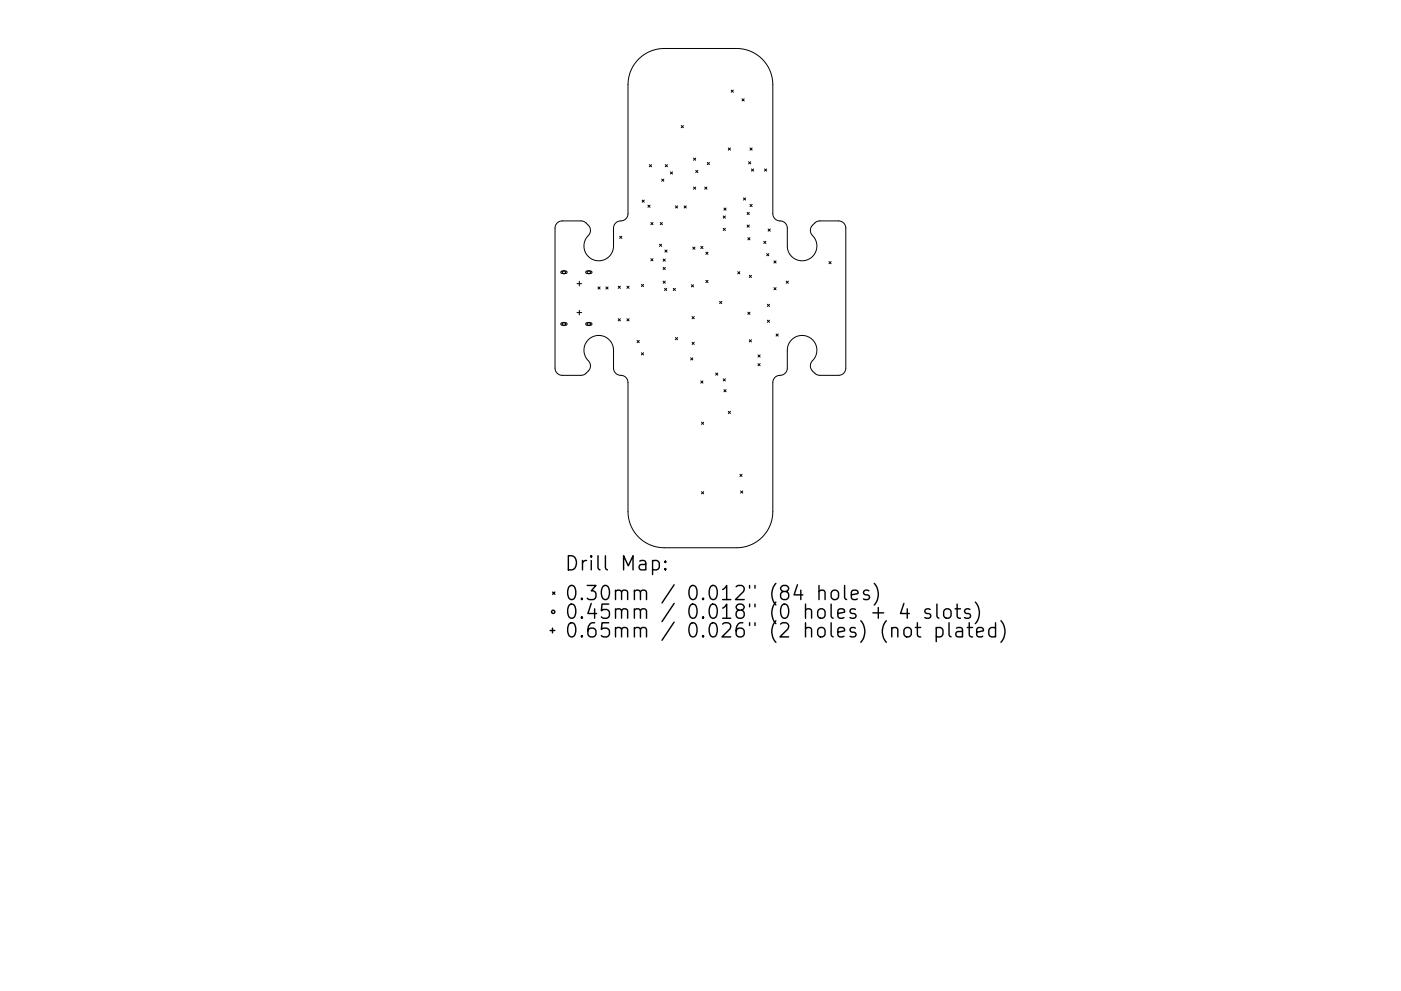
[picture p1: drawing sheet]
<svg xmlns="http://www.w3.org/2000/svg" width="297mm" height="210mm" viewBox="0 0 297 210" stroke-linecap="round" stroke-linejoin="round" font-family="sans-serif">
<defs><g id="words">
<g font-size="4.2">
<text x="119.6" y="121.1">Drill Map:</text>
<text x="119.6" y="127.4">0.30mm / 0.012&quot; (84 holes)</text>
<text x="119.6" y="131.3">0.45mm / 0.018&quot; (0 holes + 4 slots)</text>
<text x="119.6" y="135.3">0.65mm / 0.026&quot; (2 holes) (not plated)</text>
</g>
</g></defs>
<g fill="none" stroke="#000" stroke-width=".21">
<path d="M135.4 12.5a7.7 7.7 0 0 1 5.4-2.2h16a7.7 7.7 0 0 1 7.1 7.7v27.5a1.69 1.69 0 0 0 1.9 1.4l.7 .4 .4 .8v4.1a3.2 3.2 0 0 0 4.6 2.8 3.2 3.2 0 0 0 .5-5.4l-.2-.6 .2-.8 1.2-1.2 .6-.1h4a1.53 1.53 0 0 1 1.5 1.5v29.8a1.53 1.53 0 0 1-1.5 1.4h-4.2l-.7-.2-.6-.7a1.7 1.7 0 0 1 .3-2.6 3.1 3.1 0 0 0-1.6-4.8 3.1 3.1 0 0 0-4.1 3v3.9a1.79 1.79 0 0 1-2 1.5l-.8 .6-.2 .9v27.3a7.7 7.7 0 0 1-7.7 7.7h-16a7.7 7.7 0 0 1-7.1-7.7v-27.5a1.69 1.69 0 0 0-1.9-1.4l-.7-.4-.4-.8v-4.1a3.2 3.2 0 0 0-4.6-2.8 3.2 3.2 0 0 0-.5 5.4l.2 .6-.2 .8-1.2 1.2-.6 .1h-4a1.53 1.53 0 0 1-1.5-1.5v-29.8a1.53 1.53 0 0 1 1.5-1.4h4.2l.7 .2 .6 .7a1.7 1.7 0 0 1-.3 2.6 3.1 3.1 0 0 0 1.6 4.8 3.1 3.1 0 0 0 4.1-3v-3.9a1.69 1.69 0 0 1 1.9-1.5l.9-.6 .2-.9v-27.3a7.7 7.7 0 0 1 2.3-5.5zM155 19.1l.5 .5M155.5 19.1l-.5 .5M137.7 34.9l.4 .5M138.1 34.9l-.4 .5M140.3 38l.4 .5M140.7 38l-.4 .5M141.1 34.9l.4 .5M141.5 34.9l-.4 .5M142.1 36.5l.5 .4M142.6 36.5l-.5 .4M144.4 26.6l.5 .5"/>
<path d="M144.9 26.6l-.5 .5M147 33.5l.5 .5M147 39.7l.5 .4M147.5 33.5l-.5 .5M147.5 39.7l-.5 .4M147.5 36.2l.5 .4M148 36.2l-.5 .4M149.4 39.7l.5 .4M149.9 39.7l-.5 .4M150 34.5l.4 .4M150.4 34.5l-.4 .4M154.4 31.4l.5 .5"/>
<path d="M154.9 31.4l-.5 .5M157.3 21l.5 .4M157.8 21l-.5 .4M158.7 34.3l.5 .5M159 31.4l.5 .5M159.2 34.3l-.5 .5M159.3 35.8l.5 .5M159.5 31.4l-.5 .5M159.8 35.8l-.5 .5M162.1 35.8l.4 .5M162.5 35.8l-.4 .5M119 57.6l1-.1 .2 .3-.2 .2h-.9l-.2-.2z"/>
<path d="M122.8 59.7v1M124.2 57.6l1.1-.1 .2 .3-.2 .2h-.9l-.2-.2zM131.4 50.1l.4 .5M131.8 50.1l-.4 .5M136.1 42.4l.5 .5M136.6 42.4l-.5 .5M137.4 43.5l.4 .5M137.8 43.5l-.4 .5M138 47.2l.4 .5M138 54.9l.4 .4M138.4 47.2l-.4 .5M138.4 54.9l-.4 .4"/>
<path d="M139.8 51.8l.5 .5M140 47.2l.4 .5M140.3 51.8l-.5 .5M140.4 47.2l-.4 .5M140.6 55l.5 .4M140.6 56.7l.5 .5M140.6 59.6l.5 .5M141 53l.4 .5M141.1 55l-.5 .4M141.1 56.7l-.5 .5M141.1 59.6l-.5 .5M141.4 53l-.4 .5"/>
<path d="M143.2 43.7l.5 .4M143.7 43.7l-.5 .4M145 43.7l.5 .4M145.5 43.7l-.5 .4M146.9 52.4l.4 .5M147.3 52.4l-.4 .5M148.6 52.3l.4 .4M149 52.3l-.4 .4M149.7 53.5l.4 .5M149.7 59.5l.4 .4M150.1 53.5l-.4 .5M150.1 59.5l-.4 .4"/>
<path d="M153.3 45.8l.5 .5M153.3 48.4l.5 .5M153.5 44.1l.5 .5M153.8 45.8l-.5 .5M153.8 48.4l-.5 .5M154 44.1l-.5 .5M156.4 57.6l.5 .5M156.9 57.6l-.5 .5M157.6 42l.5 .4M158.1 42l-.5 .4M158.4 45.1l.5 .4M158.4 47.7l.5 .5"/>
<path d="M158.6 50.4l.4 .5M158.9 45.1l-.5 .4M158.9 47.7l-.5 .5M158.9 58.4l.4 .5M159 43.4l.5 .4M159 50.4l-.4 .5M159.3 58.4l-.4 .5M159.5 43.4l-.5 .4M161.9 51.2l.5 .5M162.4 51.2l-.5 .5M162.5 53.8l.5 .5M162.9 48.6l.4 .5"/>
<path d="M163 53.8l-.5 .5M163.3 48.6l-.4 .5M164.1 55.3l.4 .5M164.5 55.3l-.4 .5M166.7 59.6l.5 .5M167.2 59.6l-.5 .5M175.8 55.5l.4 .5M176.2 55.5l-.4 .5M119 68.6l1-.1 .2 .3-.2 .2h-.9l-.2-.2zM122.3 60.2h1M122.3 66.3h1M122.8 65.8v1"/>
<path d="M124.2 68.6l1.1-.1 .2 .3-.2 .2h-.9l-.2-.2zM126.8 60.9l.4 .4M127.2 60.9l-.4 .4M128.5 60.9l.4 .4M128.9 60.9l-.4 .4M131.1 60.7l.4 .5M131.1 67.6l.4 .5M131.5 60.7l-.4 .5M131.5 67.6l-.4 .5M132.9 60.7l.5 .5M132.9 67.6l.5 .5M133.4 60.7l-.5 .5"/>
<path d="M133.4 67.6l-.5 .5M135.1 72.2l.4 .5M135.5 72.2l-.4 .5M136 60.3l.4 .5M136 74.8l.4 .5M136.4 60.3l-.4 .5M136.4 74.8l-.4 .5M140.9 61.2l.5 .4M141.4 61.2l-.5 .4M142.7 61.2l.5 .4M143.2 61.2l-.5 .4M143.2 71.6l.5 .5"/>
<path d="M143.7 71.6l-.5 .5M146.4 75.9l.5 .5M146.6 60.4l.4 .5M146.7 67.2l.5 .4M146.7 72.6l.5 .5M146.9 75.9l-.5 .5M147 60.4l-.4 .5M147.2 67.2l-.5 .4M147.2 72.6l-.5 .5M151.7 79.1l.5 .5M152.2 79.1l-.5 .5M152.6 63.9l.4 .5"/>
<path d="M153 63.9l-.4 .5M158.6 66.2l.4 .5M158.9 72.1l.4 .4M159 66.2l-.4 .5M159.3 72.1l-.4 .4M160.7 75.3l.5 .5M160.7 77.1l.5 .5M161.2 75.3l-.5 .5M161.2 77.1l-.5 .5M162.7 64.6l.5 .4M162.7 67.9l.5 .5M163.2 64.6l-.5 .4"/>
<path d="M163.2 67.9l-.5 .5M164.1 61l.4 .5M164.5 61l-.4 .5M164.5 70.8l.5 .5M165 70.8l-.5 .5M148.6 80.8l.4 .5M148.7 89.6l.5 .4M149 80.8l-.4 .5M149.2 89.6l-.5 .4M153.3 80.4l.5 .4M153.5 82.7l.5 .4M153.8 80.4l-.5 .4"/>
<path d="M154 82.7l-.5 .4M154.4 87.3l.5 .4M154.9 87.3l-.5 .4M148.7 104.3l.5 .5M149.2 104.3l-.5 .5M156.9 100.6l.4 .5M157 104.2l.5 .4M157.3 100.6l-.4 .5M157.5 104.2l-.5 .4"/>
<circle cx="119.6" cy="57.8" r=".35"/>
<circle cx="124.8" cy="57.8" r=".35"/>
<circle cx="119.6" cy="68.7" r=".35"/>
<circle cx="124.8" cy="68.7" r=".35"/>
</g>
<g fill="none" stroke="#000" stroke-width=".3">
<path d="M138.4 119.1l.8-.2 .6 .6v.8l-.3 .5-.3 .1-.8-.1M141.1 119.1l.1 .1-.1 .1-.2-.1 .2-.1v.2M116.6 133.8h1M117.1 133.3v1M117.2 125.6l.4 .5M117.6 125.6l-.4 .5M141.1 120.6l.1 .2-.1 .1-.2-.1 .2-.2v.3M173.6 125.5a.74 .74 0 0 1 1.3 .1v1.6M173.6 124.2v3M176.5 125.4a.81 .81 0 0 1 1.3 .4v.8a.81 .81 0 0 1-.8 .6 .81 .81 0 0 1-.8-.6v-.8zM179.1 124.2v2.6l.4 .4M180.5 126.2l1.4-.3-.1-.5-.9-.2-.4 .4v1.2l.1 .3 .3 .1 .9-.1"/>
<path d="M184.2 125.4l-.7-.2-.4 .4 .1 .5 1 .3 .2 .2-.2 .5-.3 .1-.8-.1M185.1 130h2.3M185.4 123.8a3.4 3.4 0 0 1 0 4.6M186.2 128.9v2.3M191.6 128l-.7 2.2h1.9M191.8 133.4a.81 .81 0 0 1 .8-.3 .81 .81 0 0 1 .6 .6v.9a.81 .81 0 0 1-.8 .6 .81 .81 0 0 1-.8-.6v-.9zM192.4 129.2v2M194.1 133.1h1.1M194.5 132.1v2.6l.1 .3 .6 .1M197.2 129.3l-.7-.1-.4 .4 .1 .4 1 .3 .2 .3-.2 .4-.3 .2-.8-.2M198.5 133.3l.9-.2 .5 .6v.9l-.3 .4-.2 .1-.9-.1M198.5 133.1v3"/>
<path d="M198.6 128.2v2.5l.5 .5M200.4 129.3a.81 .81 0 0 1 1.2 .4v.9a.81 .81 0 0 1-.7 .6 .81 .81 0 0 1-.8-.6v-.9zM201.2 132.1v2.6l.4 .4M202.5 129.2h1.1M202.8 133.3l.3-.2 .8 .2 .2 .3v1.5M202.9 128.2v2.5l.2 .3 .5 .2M204.1 133.8l-1 .2a.59 .59 0 0 0-.5 .6 .59 .59 0 0 0 .5 .5l1-.1M205.1 133.1h1.1M205.5 132.1v2.6l.1 .3 .6 .1M205.6 129.3l-.7-.1-.4 .4 .1 .4 1 .3 .2 .3-.2 .4-.2 .2-.9-.2M206.8 127.7a3.4 3.4 0 0 1 0 4.6M207.1 134.1l1.4-.3-.1-.5-.9-.2-.4 .5v1.1l.1 .3 .3 .1 .9-.1"/>
<path d="M211.1 133.3l-.9-.2-.6 .6v.9l.3 .4 .3 .1 .9-.1M211.1 132.1v3M212.2 131.7a3.4 3.4 0 0 1 0 4.6"/>
<circle cx="117.3" cy="129.8" r=".35"/>
</g>
<use href="#words"/>
</svg>
